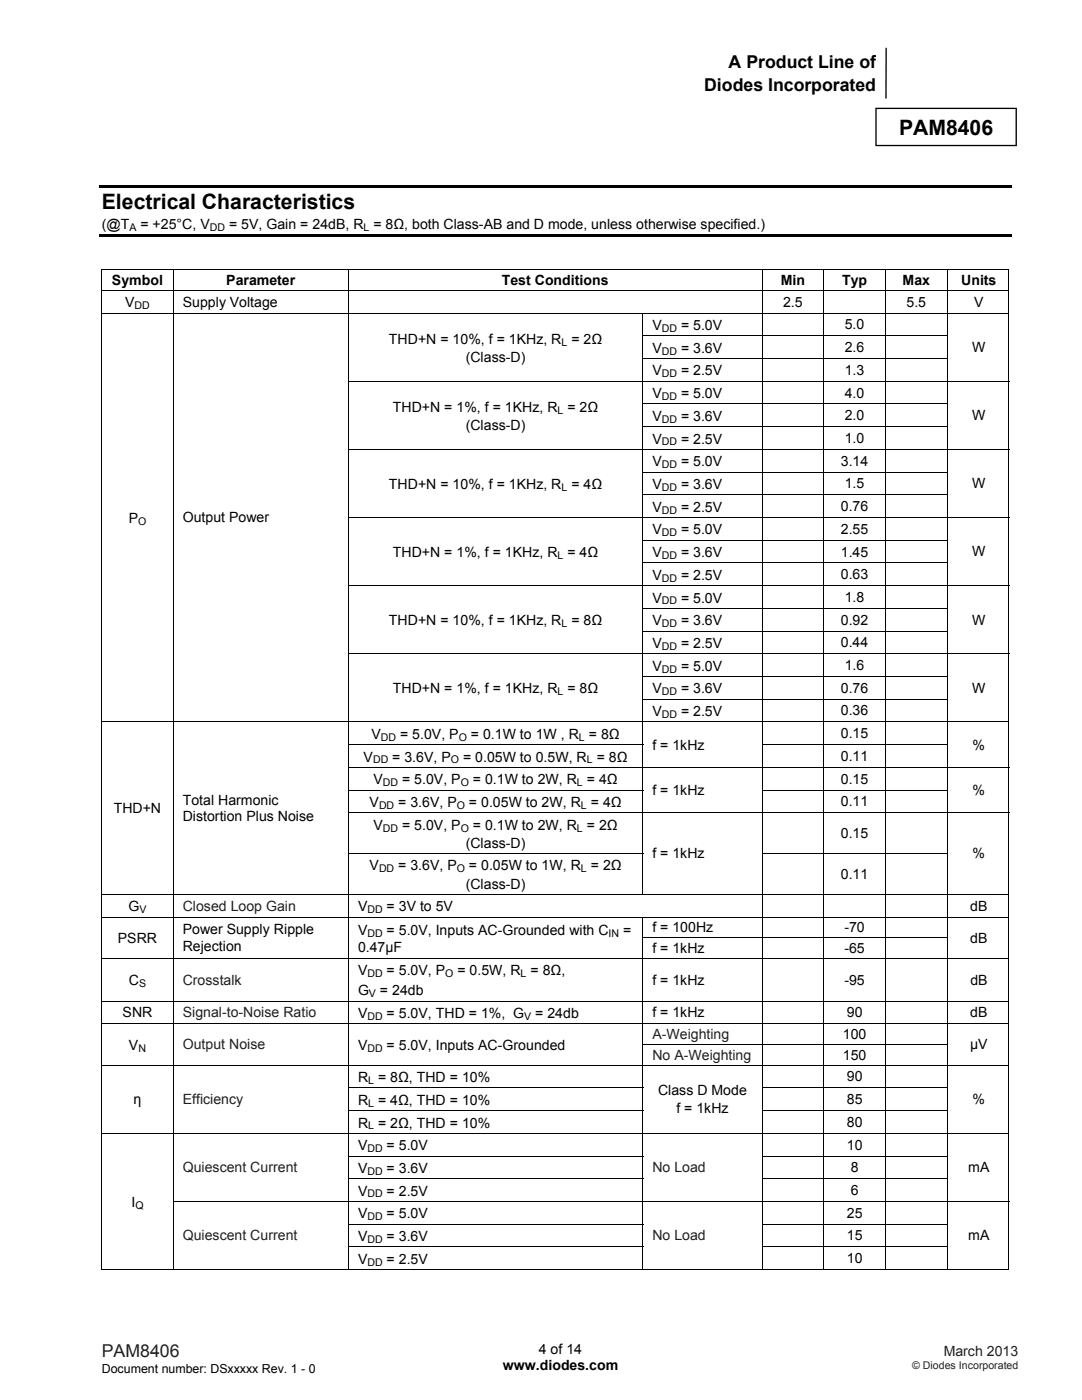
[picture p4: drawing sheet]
<svg xmlns="http://www.w3.org/2000/svg" width="216mm" height="279mm" viewBox="0 0 216 279" stroke-linecap="round" stroke-linejoin="round" font-family="sans-serif">
<defs><g id="words">
<g font-size="4.2">
<text x="179.4" y="27">PAM8406</text>
<text x="20.3" y="41.8">Electrical Characteristics</text>
</g>
<g font-size="3.5">
<text x="145.4" y="13.6">A Product Line of</text>
<text x="140.5" y="18.1">Diodes Incorporated</text>
</g>
<text font-size="3.5" fill="#231f20" x="20.3" y="270.9">PAM8406</text>
<g font-size="2.8">
<text x="20.3" y="45.7">(@T</text>
<text x="28" y="45.7">= +25°C, V</text>
<text x="45.7" y="45.7">= 5V, Gain = 24dB, R = 8Ω, both Class-AB and D mode, unless otherwise specified.)</text>
<text x="22.3" y="56.9">Symbol</text>
<text x="45.2" y="56.9">Parameter</text>
<text x="100.1" y="56.9">Test Conditions</text>
<text x="155.8" y="56.9">Min</text>
<text x="168" y="56.9">Typ</text>
<text x="180.1" y="56.9">Max</text>
<text x="191.8" y="56.9">Units</text>
<text x="25" y="61.3">V</text>
<text x="36.5" y="61.2">Supply Voltage</text>
<text x="130.2" y="65.9">V</text>
<text x="135.9" y="65.9">= 5.0V</text>
<text x="156.3" y="61.2">2.5</text>
<text x="168.6" y="65.7">5.0</text>
<text x="180.9" y="61.2">5.5</text>
<text x="194.4" y="61.2">V</text>
<text x="77.6" y="68.6">THD+N = 10%, f = 1KHz, R = 2Ω</text>
<text x="130.2" y="70.4">V</text>
<text x="135.9" y="70.4">= 3.6V</text>
<text x="168.6" y="70.3">2.6</text>
<text x="194" y="70.3">W</text>
<text x="92.9" y="72.3">(Class-D)</text>
<text x="130.2" y="74.9">V</text>
<text x="135.9" y="74.9">= 2.5V</text>
<text x="168.6" y="74.8">1.3</text>
<text x="78.4" y="82.2">THD+N = 1%, f = 1KHz, R = 2Ω</text>
<text x="130.2" y="79.5">V</text>
<text x="130.2" y="84">V</text>
<text x="135.9" y="79.5">= 5.0V</text>
<text x="135.9" y="84">= 3.6V</text>
<text x="168.6" y="79.3">4.0</text>
<text x="168.6" y="83.9">2.0</text>
<text x="194" y="83.9">W</text>
<text x="92.9" y="85.9">(Class-D)</text>
<text x="130.2" y="88.5">V</text>
<text x="135.9" y="88.5">= 2.5V</text>
<text x="168.6" y="88.4">1.0</text>
<text x="130.2" y="93">V</text>
<text x="135.9" y="93">= 5.0V</text>
<text x="167.8" y="92.9">3.14</text>
<text x="77.6" y="97.6">THD+N = 10%, f = 1KHz, R = 4Ω</text>
<text x="130.2" y="97.6">V</text>
<text x="135.9" y="97.6">= 3.6V</text>
<text x="167.8" y="102">0.76</text>
<text x="168.6" y="97.5">1.5</text>
<text x="194" y="97.5">W</text>
<text x="25.7" y="104.4">P</text>
<text x="36.5" y="104.2">Output Power</text>
<text x="130.2" y="106.7">V</text>
<text x="130.2" y="102.1">V</text>
<text x="135.9" y="102.1">= 2.5V</text>
<text x="135.9" y="106.7">= 5.0V</text>
<text x="167.8" y="106.5">2.55</text>
<text x="78.4" y="111.2">THD+N = 1%, f = 1KHz, R = 4Ω</text>
<text x="130.2" y="111.2">V</text>
<text x="135.9" y="111.2">= 3.6V</text>
<text x="167.8" y="111.1">1.45</text>
<text x="194" y="111.1">W</text>
<text x="130.2" y="115.7">V</text>
<text x="135.9" y="115.7">= 2.5V</text>
<text x="167.8" y="115.6">0.63</text>
<text x="77.6" y="124.8">THD+N = 10%, f = 1KHz, R = 8Ω</text>
<text x="130.2" y="120.2">V</text>
<text x="130.2" y="124.8">V</text>
<text x="135.9" y="120.2">= 5.0V</text>
<text x="135.9" y="124.8">= 3.6V</text>
<text x="167.8" y="124.7">0.92</text>
<text x="168.6" y="120.1">1.8</text>
<text x="194" y="124.7">W</text>
<text x="130.2" y="129.3">V</text>
<text x="135.9" y="129.3">= 2.5V</text>
<text x="167.8" y="129.2">0.44</text>
<text x="130.2" y="133.9">V</text>
<text x="135.9" y="133.9">= 5.0V</text>
<text x="168.6" y="133.7">1.6</text>
<text x="78.4" y="138.4">THD+N = 1%, f = 1KHz, R = 8Ω</text>
<text x="130.2" y="138.4">V</text>
<text x="130.2" y="142.9">V</text>
<text x="135.9" y="138.4">= 3.6V</text>
<text x="135.9" y="142.9">= 2.5V</text>
<text x="167.8" y="138.3">0.76</text>
<text x="167.8" y="142.8">0.36</text>
<text x="194" y="138.3">W</text>
<text x="74.1" y="147.4">V</text>
<text x="79.8" y="147.4">= 5.0V, P</text>
<text x="94" y="147.4">= 0.1W to 1W , R</text>
<text x="117.5" y="147.4">= 8Ω</text>
<text x="130.2" y="149.6">f = 1kHz</text>
<text x="167.8" y="147.3">0.15</text>
<text x="194.1" y="149.6">%</text>
<text x="72.6" y="152">V</text>
<text x="78.3" y="152">= 3.6V, P</text>
<text x="92.4" y="152">= 0.05W to 0.5W, R = 8Ω</text>
<text x="167.8" y="151.8">0.11</text>
<text x="36.5" y="160.6">Total Harmonic</text>
<text x="73.7" y="161.1">V</text>
<text x="74.5" y="156.5">V</text>
<text x="79.5" y="161.1">= 3.6V, P</text>
<text x="80.2" y="156.5">= 5.0V, P</text>
<text x="93.6" y="161.1">= 0.05W to 2W, R</text>
<text x="94.4" y="156.5">= 0.1W to 2W, R</text>
<text x="117.1" y="156.5">= 4Ω</text>
<text x="117.9" y="161.1">= 4Ω</text>
<text x="130.2" y="158.6">f = 1kHz</text>
<text x="167.8" y="160.9">0.11</text>
<text x="167.8" y="156.4">0.15</text>
<text x="194.1" y="158.6">%</text>
<text x="22.7" y="162.2">THD+N</text>
<text x="36.5" y="163.9">Distortion Plus Noise</text>
<text x="74.5" y="165.6">V</text>
<text x="80.2" y="165.6">= 5.0V, P</text>
<text x="94.4" y="165.6">= 0.1W to 2W, R</text>
<text x="117.1" y="165.6">= 2Ω</text>
<text x="167.8" y="167.2">0.15</text>
<text x="73.7" y="173.7">V</text>
<text x="79.5" y="173.7">= 3.6V, P</text>
<text x="92.9" y="169.2">(Class-D)</text>
<text x="93.6" y="173.7">= 0.05W to 1W, R</text>
<text x="117.9" y="173.7">= 2Ω</text>
<text x="130.2" y="171.3">f = 1kHz</text>
<text x="194.1" y="171.3">%</text>
<text x="92.9" y="177.4">(Class-D)</text>
<text x="167.8" y="175.4">0.11</text>
<text x="25.6" y="181.8">G</text>
<text x="71.4" y="181.8">V</text>
<text x="77.2" y="181.8">= 3V to 5V</text>
<text x="193.6" y="181.7">dB</text>
<text x="23.5" y="188.1">PSRR</text>
<text x="36.5" y="186.5">Power Supply Ripple</text>
<text x="36.5" y="189.7">Rejection</text>
<text x="71.4" y="189.9">0.47µF</text>
<text x="71.4" y="186.6">V</text>
<text x="77.2" y="186.6">= 5.0V, Inputs AC-Grounded with C</text>
<text x="124.3" y="186.6">=</text>
<text x="130.2" y="190.2">f = 1kHz</text>
<text x="130.2" y="186">f = 100Hz</text>
<text x="168.5" y="190.2">-65</text>
<text x="168.5" y="186">-70</text>
<text x="193.6" y="188.1">dB</text>
<text x="25.7" y="196.6">C</text>
<text x="71.4" y="194.6">V</text>
<text x="77.2" y="194.6">= 5.0V, P</text>
<text x="91.3" y="194.6">= 0.5W, R = 8Ω,</text>
<text x="130.2" y="196.5">f = 1kHz</text>
<text x="168.5" y="196.5">-95</text>
<text x="193.6" y="196.5">dB</text>
<text x="24.5" y="203">SNR</text>
<text x="71.4" y="198.6">G</text>
<text x="71.4" y="203.2">V</text>
<text x="75.8" y="198.6">= 24db</text>
<text x="77.2" y="203.2">= 5.0V, THD = 1%, G</text>
<text x="106.8" y="203.2">= 24db</text>
<text x="130.2" y="203">f = 1kHz</text>
<text x="169" y="203">90</text>
<text x="193.6" y="203">dB</text>
<text x="25.7" y="209.6">V</text>
<text x="71.4" y="209.6">V</text>
<text x="77.2" y="209.6">= 5.0V, Inputs AC-Grounded</text>
<text x="168.2" y="207.4">100</text>
<text x="193.6" y="209.4">µV</text>
<text x="71.4" y="216">R = 8Ω, THD = 10%</text>
<text x="168.2" y="211.5">150</text>
<text x="169" y="215.8">90</text>
<text x="26.6" y="220.3">η</text>
<text x="71.4" y="220.5">R = 4Ω, THD = 10%</text>
<text x="131.3" y="218.5">Class D Mode</text>
<text x="169" y="220.3">85</text>
<text x="194.1" y="220.3">%</text>
<text x="71.4" y="225">R = 2Ω, THD = 10%</text>
<text x="135" y="222.1">f = 1kHz</text>
<text x="169" y="224.9">80</text>
<text x="71.4" y="229.6">V</text>
<text x="77.2" y="229.6">= 5.0V</text>
<text x="169" y="229.4">10</text>
<text x="169.8" y="234">8</text>
<text x="193.2" y="234">mA</text>
<text x="71.4" y="234.1">V</text>
<text x="71.4" y="238.6">V</text>
<text x="77.2" y="234.1">= 3.6V</text>
<text x="77.2" y="238.6">= 2.5V</text>
<text x="169.8" y="238.5">6</text>
<text x="26.2" y="240.9">I</text>
<text x="71.4" y="243.2">V</text>
<text x="77.2" y="243.2">= 5.0V</text>
<text x="169" y="243">25</text>
<text x="71.4" y="247.7">V</text>
<text x="77.2" y="247.7">= 3.6V</text>
<text x="169" y="247.5">15</text>
<text x="193.2" y="247.5">mA</text>
<text x="71.4" y="252.2">V</text>
<text x="77.2" y="252.2">= 2.5V</text>
<text x="169" y="252.1">10</text>
<text x="100.3" y="273.5">www.diodes.com</text>
<text x="107.5" y="270.2">4 of 14</text>
</g>
<g font-size="2.8" fill="#231f20">
<text x="36.5" y="181.7">Closed Loop Gain</text>
<text x="36.5" y="196.5">Crosstalk</text>
<text x="36.5" y="203">Signal-to-Noise Ratio</text>
<text x="36.5" y="209.4">Output Noise</text>
<text x="130.2" y="207.4">A-Weighting</text>
<text x="130.2" y="211.5">No A-Weighting</text>
<text x="36.5" y="220.3">Efficiency</text>
<text x="36.5" y="234">Quiescent Current</text>
<text x="130.2" y="234">No Load</text>
<text x="36.5" y="247.5">Quiescent Current</text>
<text x="130.2" y="247.5">No Load</text>
<text x="188.3" y="270.6">March 2013</text>
</g>
<text font-size="2.5" x="20.3" y="274">Document number: DSxxxxx Rev. 1 - 0</text>
<g font-size="2.1">
<text x="25.8" y="46">A</text>
<text x="41.9" y="46">DD</text>
<text x="72.5" y="46">L</text>
<text x="26.9" y="61.7">DD</text>
<text x="112" y="69">L</text>
<text x="132.1" y="66.2">DD</text>
<text x="132.1" y="70.8">DD</text>
<text x="132.1" y="75.3">DD</text>
<text x="111.3" y="82.5">L</text>
<text x="132.1" y="79.8">DD</text>
<text x="132.1" y="84.3">DD</text>
<text x="132.1" y="88.9">DD</text>
<text x="132.1" y="93.4">DD</text>
<text x="112" y="98">L</text>
<text x="132.1" y="98">DD</text>
<text x="27.6" y="104.8">O</text>
<text x="132.1" y="102.5">DD</text>
<text x="132.1" y="107">DD</text>
<text x="111.3" y="111.5">L</text>
<text x="132.1" y="111.5">DD</text>
<text x="132.1" y="116.1">DD</text>
<text x="112" y="125.2">L</text>
<text x="132.1" y="120.6">DD</text>
<text x="132.1" y="125.2">DD</text>
<text x="132.1" y="129.7">DD</text>
<text x="132.1" y="134.2">DD</text>
<text x="111.3" y="138.7">L</text>
<text x="132.1" y="138.7">DD</text>
<text x="132.1" y="143.3">DD</text>
<text x="76" y="147.8">DD</text>
<text x="91.5" y="147.8">O</text>
<text x="115.5" y="147.8">L</text>
<text x="74.4" y="152.3">DD</text>
<text x="90" y="152.3">O</text>
<text x="117.1" y="152.3">L</text>
<text x="75.6" y="161.4">DD</text>
<text x="76.4" y="156.9">DD</text>
<text x="91.1" y="161.4">O</text>
<text x="91.9" y="156.9">O</text>
<text x="115.1" y="156.9">L</text>
<text x="115.9" y="161.4">L</text>
<text x="76.4" y="165.9">DD</text>
<text x="91.9" y="165.9">O</text>
<text x="115.1" y="165.9">L</text>
<text x="75.6" y="174.1">DD</text>
<text x="91.1" y="174.1">O</text>
<text x="115.9" y="174.1">L</text>
<text x="27.8" y="182.2">V</text>
<text x="73.3" y="182.2">DD</text>
<text x="73.3" y="187">DD</text>
<text x="121.4" y="187">IN</text>
<text x="27.7" y="197">S</text>
<text x="73.3" y="195">DD</text>
<text x="88.8" y="195">O</text>
<text x="103.9" y="195">L</text>
<text x="73.3" y="203.5">DD</text>
<text x="73.6" y="199">V</text>
<text x="104.6" y="203.5">V</text>
<text x="27.6" y="209.9">N</text>
<text x="73.3" y="209.9">DD</text>
<text x="73.5" y="216.3">L</text>
<text x="73.5" y="220.9">L</text>
<text x="73.5" y="225.4">L</text>
<text x="73.3" y="229.9">DD</text>
<text x="73.3" y="234.4">DD</text>
<text x="73.3" y="239">DD</text>
<text x="27" y="241.3">Q</text>
<text x="73.3" y="243.5">DD</text>
<text x="73.3" y="248.1">DD</text>
<text x="73.3" y="252.6">DD</text>
</g>
<text font-size="2.1" fill="#231f20" x="182" y="273.2">© Diodes Incorporated</text>
</g></defs>
<path d="M176.8 9.6v10M174.8 21.6h28v7.4h-28z" fill="none" stroke="#000" stroke-width=".26"/>
<g fill="#000">
<path d="M19.8 37h182v.5h-182zM19.8 46.7h182v.5h-182zM20.2 53.7h.2v.2h-.2zM201.2 53.7h.2v.2h-.2zM20.2 66.9h.2v.2h-.2zM20.2 71.5h.2v.1h-.2zM20.2 76h.2v.2h-.2zM34.5 66.9h.1v.2h-.1zM34.5 71.5h.1v.1h-.1zM34.5 76h.1v.2h-.1zM69.4 66.9h.2v.2h-.2zM69.4 71.5h.2v.1h-.2z"/>
<path d="M201.2 66.9h.2v.2h-.2zM201.2 71.5h.2v.1h-.2zM20.2 80.5h.2v.2h-.2zM20.2 85.1h.2v.1h-.2zM20.2 89.6h.2v.2h-.2zM20.2 94.1h.2v.2h-.2zM20.2 98.7h.2v.1h-.2zM34.5 80.5h.1v.2h-.1zM34.5 85.1h.1v.1h-.1zM34.5 89.6h.1v.2h-.1zM34.5 94.1h.1v.2h-.1zM34.5 98.7h.1v.1h-.1z"/>
<path d="M69.4 80.5h.2v.2h-.2zM69.4 85.1h.2v.1h-.2zM69.4 94.1h.2v.2h-.2zM69.4 98.7h.2v.1h-.2zM201.2 80.5h.2v.2h-.2zM201.2 85.1h.2v.1h-.2zM201.2 94.1h.2v.2h-.2zM201.2 98.7h.2v.1h-.2zM20.2 103.2h.2v.2h-.2zM20.2 107.7h.2v.2h-.2zM20.2 112.3h.2v.1h-.2zM20.2 116.8h.2v.2h-.2z"/>
<path d="M34.5 103.2h.1v.2h-.1zM34.5 107.7h.1v.2h-.1zM34.5 112.3h.1v.1h-.1zM34.5 116.8h.1v.2h-.1zM69.4 107.7h.2v.2h-.2zM69.4 112.3h.2v.1h-.2zM201.2 107.7h.2v.2h-.2zM201.2 112.3h.2v.1h-.2zM20.2 121.3h.2v.2h-.2zM20.2 125.9h.2v.1h-.2zM20.2 130.4h.2v.2h-.2zM20.2 134.9h.2v.2h-.2z"/>
<path d="M20.2 139.5h.2v.1h-.2zM34.5 121.3h.1v.2h-.1zM34.5 125.9h.1v.1h-.1zM34.5 130.4h.1v.2h-.1zM34.5 134.9h.1v.2h-.1zM34.5 139.5h.1v.1h-.1zM69.4 121.3h.2v.2h-.2zM69.4 125.9h.2v.1h-.2zM69.4 134.9h.2v.2h-.2zM69.4 139.5h.2v.1h-.2zM201.2 121.3h.2v.2h-.2zM201.2 125.9h.2v.1h-.2z"/>
<path d="M201.2 134.9h.2v.2h-.2zM201.2 139.5h.2v.1h-.2zM20.2 148.5h.2v.2h-.2zM20.2 153.1h.2v.1h-.2zM20.2 157.6h.2v.2h-.2zM34.5 148.5h.1v.2h-.1zM34.5 153.1h.1v.1h-.1zM34.5 157.6h.1v.2h-.1zM201.2 148.5h.2v.2h-.2zM201.2 157.6h.2v.2h-.2zM20.2 162.1h.2v.2h-.2zM20.2 170.3h.2v.1h-.2z"/>
<path d="M34.5 162.1h.1v.2h-.1zM34.5 170.3h.1v.1h-.1zM201.2 170.3h.2v.1h-.2zM20.2 187h.2v.2h-.2zM34.5 187h.1v.2h-.1zM69.4 187h.2v.2h-.2zM201.2 187h.2v.2h-.2zM20.2 208.4h.2v.1h-.2zM20.2 217h.2v.2h-.2zM34.5 208.4h.1v.1h-.1zM34.5 217h.1v.2h-.1zM69.4 208.4h.2v.1h-.2z"/>
<path d="M201.2 208.4h.2v.1h-.2zM201.2 217h.2v.2h-.2zM20.2 221.6h.2v.1h-.2zM20.2 230.6h.2v.2h-.2zM20.2 235.2h.2v.1h-.2zM20.2 239.7h.2v.2h-.2zM34.5 221.6h.1v.1h-.1zM34.5 230.6h.1v.2h-.1zM34.5 235.2h.1v.1h-.1zM201.2 221.6h.2v.1h-.2zM201.2 230.6h.2v.2h-.2zM201.2 235.2h.2v.1h-.2z"/>
<path d="M20.2 244.2h.2v.2h-.2zM20.2 248.8h.2v.1h-.2zM34.5 244.2h.1v.2h-.1zM34.5 248.8h.1v.1h-.1zM201.2 244.2h.2v.2h-.2zM201.2 248.8h.2v.1h-.2zM201.2 253.3h.2v.2h-.2z"/>
</g>
<g fill="none" stroke="#000" stroke-width=".2">
<path d="M20.2 53.8h181.2M20.2 58h181.2M20.3 53.9v4M20.3 58v4.4M34.6 53.9v4M34.6 58v4.4M69.5 53.9v4M69.5 58v4.4M152.1 53.9v4M152.1 58v4.4M164.4 53.9v4M164.4 58v4.4"/>
<path d="M176.7 53.9v4M176.7 58v4.4M189 53.9v4M189 58v4.4M201.3 53.9v4M201.3 58v4.4M20.2 62.5h181.2M20.3 62.6v4.3M20.3 67.1v4.4M20.3 71.6v4.4M20.3 76.2v4.3M34.6 62.6v4.3"/>
<path d="M34.6 67.1v4.4M34.6 71.6v4.4M34.6 76.2v4.3M69.4 76.1h132M69.5 62.6v4.3M69.5 67.1v4.4M69.5 71.6v4.4M69.5 76.2v4.3M128.2 67h60.9M128.2 71.6h60.9M128.3 62.6v4.3M128.3 67.1v4.4"/>
<path d="M128.3 71.6v4.4M128.3 76.2v4.3M152.1 62.6v4.3M152.1 67.1v4.4M152.1 71.6v4.4M152.1 76.2v4.3M164.4 62.6v4.3M164.4 67.1v4.4M164.4 71.6v4.4M164.4 76.2v4.3M176.7 62.6v4.3M176.7 67.1v4.4"/>
<path d="M176.7 71.6v4.4M176.7 76.2v4.3M189 62.6v4.3M189 67.1v4.4M189 71.6v4.4M189 76.2v4.3M201.3 62.6v4.3M201.3 67.1v4.4M201.3 71.6v4.4M201.3 76.2v4.3M20.3 80.7v4.4M20.3 85.2v4.4"/>
<path d="M20.3 89.8v4.3M20.3 94.3v4.4M20.3 98.8v4.4M34.6 80.7v4.4M34.6 85.2v4.4M34.6 89.8v4.3M34.6 94.3v4.4M34.6 98.8v4.4M69.4 89.7h132M69.5 80.7v4.4M69.5 85.2v4.4M69.5 89.8v4.3"/>
<path d="M69.5 94.3v4.4M69.5 98.8v4.4M128.2 80.6h60.9M128.2 85.2h60.9M128.2 94.2h60.9M128.2 98.7h60.9M128.3 80.7v4.4M128.3 85.2v4.4M128.3 89.8v4.3M128.3 94.3v4.4M128.3 98.8v4.4M152.1 80.7v4.4"/>
<path d="M152.1 85.2v4.4M152.1 89.8v4.3M152.1 94.3v4.4M152.1 98.8v4.4M164.4 80.7v4.4M164.4 85.2v4.4M164.4 89.8v4.3M164.4 94.3v4.4M164.4 98.8v4.4M176.7 80.7v4.4M176.7 85.2v4.4M176.7 89.8v4.3"/>
<path d="M176.7 94.3v4.4M176.7 98.8v4.4M189 80.7v4.4M189 85.2v4.4M189 89.8v4.3M189 94.3v4.4M189 98.8v4.4M201.3 80.7v4.4M201.3 85.2v4.4M201.3 89.8v4.3M201.3 94.3v4.4M201.3 98.8v4.4"/>
<path d="M20.3 103.4v4.3M20.3 107.9v4.4M20.3 112.4v4.4M20.3 117v4.3M34.6 103.4v4.3M34.6 107.9v4.4M34.6 112.4v4.4M34.6 117v4.3M69.4 103.3h132M69.4 116.9h132M69.5 103.4v4.3M69.5 107.9v4.4"/>
<path d="M69.5 112.4v4.4M69.5 117v4.3M128.2 107.8h60.9M128.2 112.4h60.9M128.3 103.4v4.3M128.3 107.9v4.4M128.3 112.4v4.4M128.3 117v4.3M152.1 103.4v4.3M152.1 107.9v4.4M152.1 112.4v4.4M152.1 117v4.3"/>
<path d="M164.4 103.4v4.3M164.4 107.9v4.4M164.4 112.4v4.4M164.4 117v4.3M176.7 103.4v4.3M176.7 107.9v4.4M176.7 112.4v4.4M176.7 117v4.3M189 103.4v4.3M189 107.9v4.4M189 112.4v4.4M189 117v4.3"/>
<path d="M201.3 103.4v4.3M201.3 107.9v4.4M201.3 112.4v4.4M201.3 117v4.3M20.3 121.5v4.4M20.3 126v4.4M20.3 130.6v4.3M20.3 135.1v4.4M20.3 139.6v4.4M34.6 121.5v4.4M34.6 126v4.4M34.6 130.6v4.3"/>
<path d="M34.6 135.1v4.4M34.6 139.6v4.4M69.4 130.5h132M69.5 121.5v4.4M69.5 126v4.4M69.5 130.6v4.3M69.5 135.1v4.4M69.5 139.6v4.4M128.2 121.4h60.9M128.2 125.9h60.9M128.2 135h60.9M128.2 139.6h60.9"/>
<path d="M128.3 121.5v4.4M128.3 126v4.4M128.3 130.6v4.3M128.3 135.1v4.4M128.3 139.6v4.4M152.1 121.5v4.4M152.1 126v4.4M152.1 130.6v4.3M152.1 135.1v4.4M152.1 139.6v4.4M164.4 121.5v4.4M164.4 126v4.4"/>
<path d="M164.4 130.6v4.3M164.4 135.1v4.4M164.4 139.6v4.4M176.7 121.5v4.4M176.7 126v4.4M176.7 130.6v4.3M176.7 135.1v4.4M176.7 139.6v4.4M189 121.5v4.4M189 126v4.4M189 130.6v4.3M189 135.1v4.4"/>
<path d="M189 139.6v4.4M201.3 121.5v4.4M201.3 126v4.4M201.3 130.6v4.3M201.3 135.1v4.4M201.3 139.6v4.4M20.2 144.1h181.2M20.3 144.2v4.3M20.3 148.7v4.4M20.3 153.2v4.4M20.3 157.8v4.3M34.6 144.2v4.3"/>
<path d="M34.6 148.7v4.4M34.6 153.2v4.4M34.6 157.8v4.3M69.4 148.6h59M69.4 153.1h132M69.4 157.7h59M69.5 144.2v4.3M69.5 148.7v4.4M69.5 153.2v4.4M69.5 157.8v4.3M128.3 144.2v4.3M128.3 148.7v4.4"/>
<path d="M128.3 153.2v4.4M128.3 157.8v4.3M152 148.6h37.1M152 157.7h37.1M152.1 144.2v4.3M152.1 148.7v4.4M152.1 153.2v4.4M152.1 157.8v4.3M164.4 144.2v4.3M164.4 148.7v4.4M164.4 153.2v4.4M164.4 157.8v4.3"/>
<path d="M176.7 144.2v4.3M176.7 148.7v4.4M176.7 153.2v4.4M176.7 157.8v4.3M189 144.2v4.3M189 148.7v4.4M189 153.2v4.4M189 157.8v4.3M201.3 144.2v4.3M201.3 148.7v4.4M201.3 153.2v4.4M201.3 157.8v4.3"/>
<path d="M20.2 178.5h181.2M20.3 162.3v8M20.3 170.4v8M20.3 178.6v4.3M34.6 162.3v8M34.6 170.4v8M34.6 178.6v4.3M69.4 162.2h132M69.4 170.3h59M69.5 162.3v8M69.5 170.4v8M69.5 178.6v4.3"/>
<path d="M128.3 162.3v8M128.3 170.4v8M152 170.3h37.1M152.1 162.3v8M152.1 170.4v8M152.1 178.6v4.3M164.4 162.3v8M164.4 170.4v8M164.4 178.6v4.3M176.7 162.3v8M176.7 170.4v8M176.7 178.6v4.3"/>
<path d="M189 162.3v8M189 170.4v8M189 178.6v4.3M201.3 162.3v8M201.3 170.4v8M201.3 178.6v4.3M20.2 183h181.2M20.2 191.3h181.2M20.2 199.8h181.2M20.3 183.1v3.9M20.3 187.2v4M20.3 191.3v8.4"/>
<path d="M20.3 199.9v4.3M34.6 183.1v3.9M34.6 187.2v4M34.6 191.3v8.4M34.6 199.9v4.3M69.5 183.1v3.9M69.5 187.2v4M69.5 191.3v8.4M69.5 199.9v4.3M128.2 187.1h60.9M128.3 183.1v3.9M128.3 187.2v4"/>
<path d="M128.3 191.3v8.4M128.3 199.9v4.3M152.1 183.1v3.9M152.1 187.2v4M152.1 191.3v8.4M152.1 199.9v4.3M164.4 183.1v3.9M164.4 187.2v4M164.4 191.3v8.4M164.4 199.9v4.3M176.7 183.1v3.9M176.7 187.2v4"/>
<path d="M176.7 191.3v8.4M176.7 199.9v4.3M189 183.1v3.9M189 187.2v4M189 191.3v8.4M189 199.9v4.3M201.3 183.1v3.9M201.3 187.2v4M201.3 191.3v8.4M201.3 199.9v4.3M20.2 204.3h181.2M20.2 212.6h181.2"/>
<path d="M20.3 204.4v4M20.3 208.5v4M20.3 212.7v4.3M20.3 217.2v4.4M34.6 204.4v4M34.6 208.5v4M34.6 212.7v4.3M34.6 217.2v4.4M69.4 217.1h59M69.5 204.4v4M69.5 208.5v4M69.5 212.7v4.3"/>
<path d="M69.5 217.2v4.4M128.2 208.4h60.9M128.3 204.4v4M128.3 208.5v4M128.3 212.7v4.3M128.3 217.2v4.4M152 217.1h37.1M152.1 204.4v4M152.1 208.5v4M152.1 212.7v4.3M152.1 217.2v4.4M164.4 204.4v4"/>
<path d="M164.4 208.5v4M164.4 212.7v4.3M164.4 217.2v4.4M176.7 204.4v4M176.7 208.5v4M176.7 212.7v4.3M176.7 217.2v4.4M189 204.4v4M189 208.5v4M189 212.7v4.3M189 217.2v4.4M201.3 204.4v4"/>
<path d="M201.3 208.5v4M201.3 212.7v4.3M201.3 217.2v4.4M20.2 226.2h181.2M20.3 221.7v4.4M20.3 226.3v4.3M20.3 230.8v4.4M20.3 235.3v4.4M20.3 239.9v4.3M34.5 239.8h166.9M34.6 221.7v4.4M34.6 226.3v4.3"/>
<path d="M34.6 230.8v4.4M34.6 235.3v4.4M34.6 239.9v4.3M69.4 221.7h59M69.4 230.7h59M69.4 235.2h59M69.5 221.7v4.4M69.5 226.3v4.3M69.5 230.8v4.4M69.5 235.3v4.4M69.5 239.9v4.3M128.3 221.7v4.4"/>
<path d="M128.3 226.3v4.3M128.3 230.8v4.4M128.3 235.3v4.4M128.3 239.9v4.3M152 221.7h37.1M152 230.7h37.1M152 235.2h37.1M152.1 221.7v4.4M152.1 226.3v4.3M152.1 230.8v4.4M152.1 235.3v4.4M152.1 239.9v4.3"/>
<path d="M164.4 221.7v4.4M164.4 226.3v4.3M164.4 230.8v4.4M164.4 235.3v4.4M164.4 239.9v4.3M176.7 221.7v4.4M176.7 226.3v4.3M176.7 230.8v4.4M176.7 235.3v4.4M176.7 239.9v4.3M189 221.7v4.4M189 226.3v4.3"/>
<path d="M189 230.8v4.4M189 235.3v4.4M189 239.9v4.3M201.3 221.7v4.4M201.3 226.3v4.3M201.3 230.8v4.4M201.3 235.3v4.4M201.3 239.9v4.3M20.2 253.4h14.3M20.3 244.4v4.4M20.3 248.9v4.6M34.6 244.4v4.4"/>
<path d="M34.6 248.9v4.6M34.6 253.4h34.8M69.4 244.3h59M69.4 248.9h59M69.5 244.4v4.4M69.5 248.9v4.6M69.6 253.4h58.6M128.3 244.4v4.4M128.3 248.9v4.6M128.4 253.4h23.6M152 244.3h37.1M152 248.9h37.1"/>
<path d="M152.1 244.4v4.4M152.1 248.9v4.6M152.2 253.4h12.1M164.4 244.4v4.4M164.4 248.9v4.6M164.5 253.4h12.1M176.7 244.4v4.4M176.7 248.9v4.6M176.8 253.4h12.1M189 244.4v4.4M189 248.9v4.6M189.1 253.4h12.1"/>
<path d="M201.3 244.4v4.4M201.3 248.9v4.6"/>
</g>
<use href="#words"/>
</svg>
